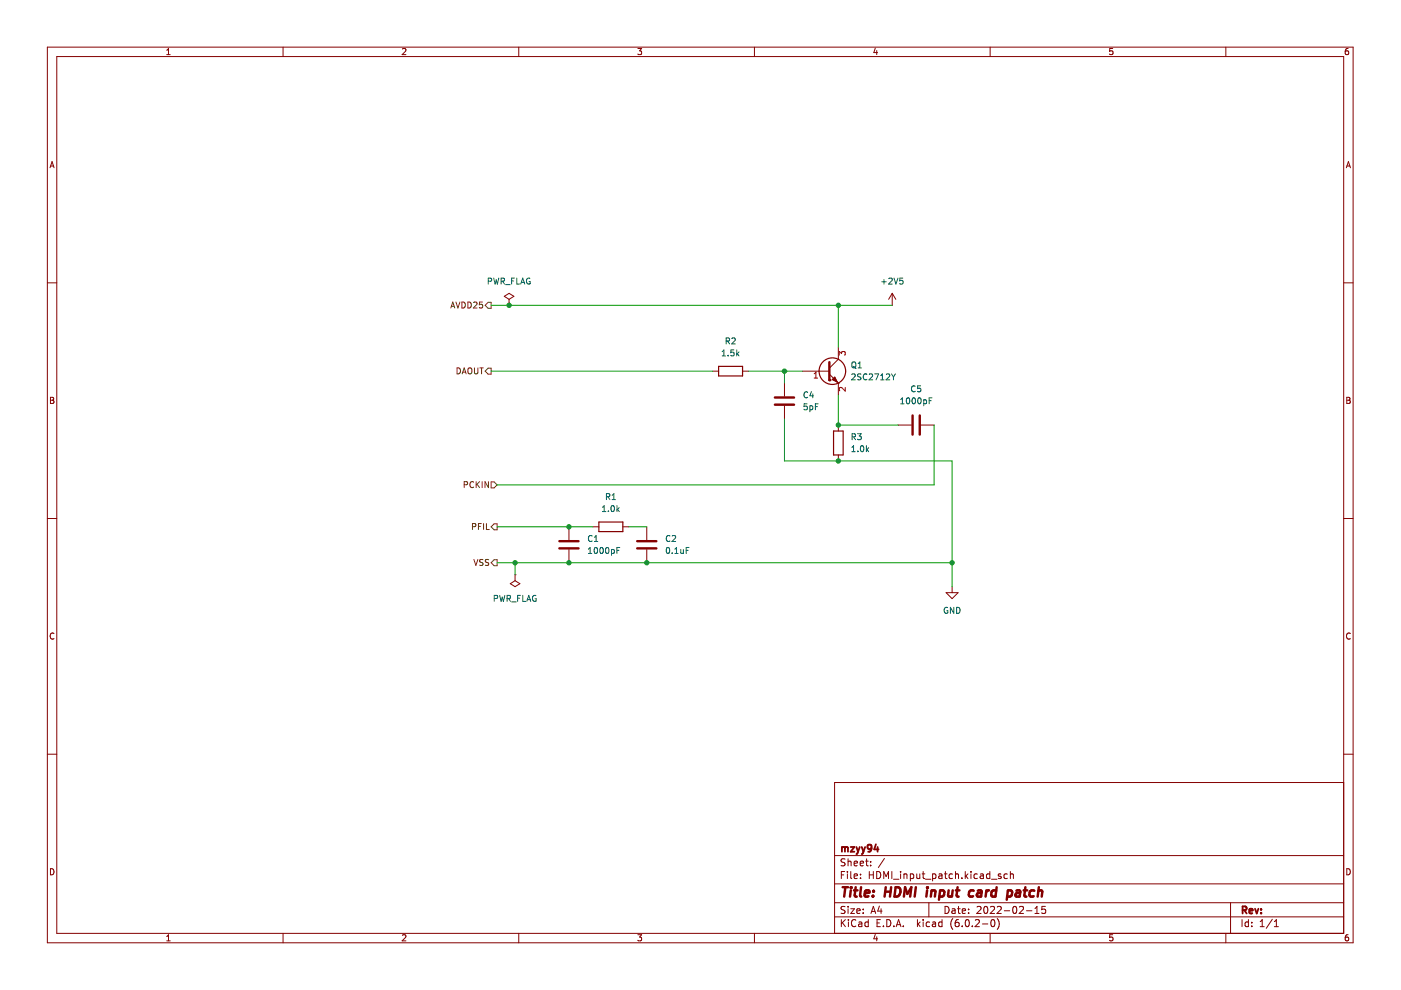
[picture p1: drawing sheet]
<svg xmlns="http://www.w3.org/2000/svg" width="297mm" height="210mm" viewBox="0 0 297 210" stroke-linecap="round" stroke-linejoin="round" font-family="sans-serif">
<path d="M0 0h297v209.9h-297z" fill-rule="evenodd" fill="#fff" stroke="#fff" stroke-width=".21"/>
<g fill="none" stroke="#840000" stroke-width=".21">
<path d="M10 10h276.9v189.9h-276.9zM12 12h272.9v185.9h-272.9zM35.3 11.6h.8M35.3 10.7l.4-.4v1.3M60 10v2M85.3 10.4l.5-.1 .3 .4-.8 .9h.8M110 10v2M135.2 10.3h.8l-.4 .5 .4 .1v.6l-.2 .1-.6-.1M160 10v2M185.6 10.2l-.3 .9h.8M185.9 10.7v.9M209.9 10v2"/>
<path d="M235.9 10.3h-.6l-.1 .6 .7-.1v.7l-.2 .1-.5-.1M259.9 10v2M285.8 10.3h-.3l-.2 .3-.1 .7 .3 .3 .4-.1-.1-.7h-.3l-.3 .2M10.6 35.6l.4-1.3 .5 1.3M10.7 35.2h.6M285.5 35.6l.4-1.3 .4 1.3M285.6 35.2h.6M10 60h2M284.9 60h2M106.9 62.8l1-.6 1.1 .6-1.1 .7zM107.9 64.7h.1M107.9 63.5v1.2"/>
<path d="M151.1 78.7h1.3M157.4 78.7h1.3M175.8 79.3l1.9 1.9M177.7 76.2l-1.9 1.9M189.2 62.2l-.8 1.3M189.2 62.2v2.5M189.2 62.2l.7 1.3M10.7 84.2h.4l.3 .3-.3 .4 .3 .1v.3l-.2 .2h-.5zM10.7 84.9h.4M166.3 81.2v2.8M166.3 86.1v2.7M177.7 81.2h.1"/>
<path d="M177.7 90.1v1.3M177.7 96.5v1.2M190.4 90.1h2.8M195.3 90.1h2.8M285.5 84.2h.5l.2 .3-.2 .4 .2 .1 .1 .3-.3 .2h-.5zM285.5 84.9h.5M10 109.9h2M120.6 111.7v2.8M120.6 116.5v2.8M137.1 111.7v2.8M137.1 116.5v2.8M284.9 109.9h2"/>
<path d="M11.4 134.3a.58 .58 0 0 0-.8 .6 .58 .58 0 0 0 .8 .5M108.2 123.8l1-.7 1 .7-1 .6zM109.2 121.9h.1M109.2 121.9v1.2M200.6 125.7h2.5l-1.2 1.2zM201.9 124.4v1.3M286.3 134.3a.58 .58 0 0 0-.8 .6 .58 .58 0 0 0 .8 .5M10 159.9h2M284.9 159.9h2M284.9 165.9h-108v32M10.7 184.2a.66 .66 0 0 1 .7 .6 .66 .66 0 0 1-.7 .7zM35.3 198.6l.4-.4v1.3"/>
<path d="M35.3 199.5h.8M60 197.9v2M85.3 198.3l.5-.1 .3 .4-.8 .9h.8M110 197.9v2M135.2 198.2h.8l-.4 .5 .4 .1v.6l-.2 .1-.6-.1M160 197.9v2M176.9 194.4h108M176.9 191.4h108M176.9 187.4h108M176.9 181.4h108M178.4 195v1.5M178.4 185.5h.5"/>
<path d="M178.6 195.6l.6 .9M179.1 184.8h-.7v1.5M179.2 192.2h-.6l-.2 .1v.4l.6 .3 .2 .4-.3 .3-.6-.1M179.2 182.2l-.6-.1-.2 .1v.5l.6 .2 .2 .4-.3 .3-.6-.1M179.2 195l-.8 .8M179.7 184.8v.1M179.7 185.3v1M179.8 182.1v1.5M179.8 192.2v.1M179.8 192.7v1M179.8 182.7l.2-.1 .4 .1 .1 .9M179.9 195v.1"/>
<path d="M179.9 195.5v1M180.4 192.7h.8l-.8 1h.8M180.4 184.8v1.3l.2 .2M181.1 185.8l.7-.2-.1-.2-.4-.1-.2 .2 .1 .7h.5M181.1 183.1l.7-.2-.1-.2-.4-.1-.2 .2 .1 .7h.5M181.5 195.1a.71 .71 0 0 0-1 .5 .71 .71 0 0 0 .7 .9l.3-.2M181.7 193.2l.7-.2-.1-.3h-.4l-.2 .2v.7h.6M182.1 195.5h.6v1M182.4 183.1l.7-.2-.1-.2-.4-.1-.2 .2v.7h.6M182.4 186.1v.2M182.4 185.4v.1M182.7 195.8l-.5 .1-.2 .2 .2 .4 .5-.1"/>
<path d="M183 193.5v.2M183 192.7v.2M183.5 182.6h.6M183.7 182.1v1.3l.4 .2M184.1 195.5h-.4l-.3 .3 .1 .6h.6M184.1 195v1.5M184.3 185.5h.9M184.3 184.8v1.5M184.6 183.4v.2M184.6 182.7v.1M184.7 193.7l.5-1.5 .5 1.5M184.8 193.2h.7"/>
<path d="M185.2 184.8v1.5M185.6 198.1l-.3 .9h.8M185.9 184.8a.76 .76 0 0 1 .8 .7 .76 .76 0 0 1-.8 .8zM185.9 198.6v.9M185.9 195.7h.5M186.4 192.1l-.3 1.1h.9M186.7 195h-.8v1.5h.8M186.8 192.7v1M187.3 196.3v.2M187.4 186.3v-1.5l.5 1.1 .5-1.1v1.5M187.5 182l-1.3 1.9M188 195a.76 .76 0 0 1 .9 .7 .76 .76 0 0 1-.9 .8z"/>
<path d="M189.1 184.8v1.5M189.4 186.4h1.2M189.5 196.3v.2M190 196.5l.5-1.5 .5 1.5M190.2 196h.7M190.9 184.8v.1M190.9 185.3v1M191.5 196.3v.2M191.7 185.4l.2-.1 .3 .1 .1 .9M191.7 185.3v1M193 185.4l.4-.1 .3 .3-.1 .6h-.6M193 185.3v1.5"/>
<path d="M194.4 185.3v.9l.4 .1 .2-.2M194.5 195v1.5M194.7 195.9l.4 .6M195 185.3v1M195.1 195.5l-.6 .5M195.5 185.3h.6M195.7 184.8v1.3l.4 .2M195.7 195v.1M195.7 195.5v1M196.2 186.4h1.2M196.9 191.4v3M197.1 195.5h-.4l-.3 .3 .1 .6h.6"/>
<path d="M197.7 195.5h.6l.1 1M197.7 185.4l.5-.1 .2 .3-.1 .6h-.6M197.7 185.3v1.5M198.4 195.8l-.5 .1-.2 .2 .2 .4 .5-.1M199.1 185.4h.6v.9M199.7 195.5h-.4l-.3 .3 .2 .6h.5M199.7 195v1.5M199.7 185.6l-.5 .1-.2 .2 .2 .4 .5-.1M200.2 185.3h.6M200.4 192.2a.76 .76 0 0 1 .8 .7 .76 .76 0 0 1-.8 .8zM200.4 184.8v1.3l.4 .2M201.9 192.7h.5l.1 1"/>
<path d="M201.9 185.4l-.4-.1-.3 .3 .2 .6h.5M202 194.8a1.72 1.72 0 0 0 0 2.2M202.5 193l-.5 .1-.2 .2 .2 .4 .5-.1M202.6 185.4l.2-.1 .4 .1v.9M202.6 184.8v1.5M203 192.7h.6M203.2 192.2v1.3l.4 .2M203.2 195h-.4a1.01 1.01 0 0 0 0 1.5l.5-.2 .1-.5-.3-.3-.4 .1-.2 .2M203.9 186.1v.2M204 193.2l.7-.2v-.3h-.5l-.2 .2 .1 .7h.6M204 196.3v.2M204.7 184.8v1.5"/>
<path d="M204.8 195.1l.2-.1a.8 .8 0 0 1 .5 .7 .8 .8 0 0 1-.5 .8l-.3-.6zM204.8 185.7l.4 .6M205.2 185.3l-.5 .6M205.4 193.5v.2M205.4 192.7v.2M205.9 184.8v.1M205.9 185.3v1M206.2 196.3v.2M206.8 195.1l.6-.1 .2 .4-.9 1.1h.9M207.1 192.3l.6-.1 .3 .4-.9 1.1h.9M207.2 185.4l-.4-.1-.3 .3 .2 .6h.5M207.9 185.4h.5l.1 .9"/>
<path d="M208.3 195.9h1.1M208.5 185.6l-.5 .1-.2 .2 .2 .4 .5-.1M208.7 192.3l.2-.1a.8 .8 0 0 1 .6 .7 .8 .8 0 0 1-.6 .8l-.3-.6zM209.9 185.4l-.5-.1-.3 .3 .2 .6h.6M209.9 184.8v1.5M209.9 197.9v2M210 192.3l.6-.1 .3 .4-1 1.1h1M210.2 195.1l.2-.1a.8 .8 0 0 1 .6 .7 .8 .8 0 0 1-.6 .8l-.3-.6zM210.2 186.4h1.2M211.4 192.3l.6-.1 .3 .4-.9 1.1h.9M211.4 194.8a1.72 1.72 0 0 1 0 2.2M212.2 185.4l-.3-.1-.3 .2 .1 .2 .5 .2v.3h-.6"/>
<path d="M212.9 193.1h1.2M213.6 185.4l-.5-.1-.2 .3 .1 .6h.6M214.2 185.4l.2-.1 .4 .1 .1 .9M214.2 184.8v1.5M214.9 192.3l.2-.1a.8 .8 0 0 1 .5 .7 .8 .8 0 0 1-.5 .8l-.4-.6zM216.1 192.3l.6-.1 .3 .4-.9 1.1h.9M217.6 193.1h1.2M219.4 193.7h.9M219.4 192.6l.5-.4v1.5M221.6 192.2h-.7v.7l.2-.2 .5 .1 .1 .2-.1 .5-.2 .2-.5-.2M235.9 198.2h-.6l-.1 .6 .7-.1v.7l-.2 .1-.5-.1M259.9 197.9v2"/>
<path d="M260.9 191.4v6.5M263.3 195v1.5M264.7 195.5h-.4l-.3 .3 .1 .6h.6M264.7 195v1.5M265.4 196.3v.2M265.4 195.5v.2M267.2 196.5h.8M267.2 195.4l.4-.4v1.5M269.8 194.9l-1.3 1.9M270.2 196.5h.8M270.2 195.4l.4-.4v1.5M285.5 184.2a.66 .66 0 0 1 .8 .6 .66 .66 0 0 1-.8 .7z"/>
<path d="M285.8 198.2h-.3l-.2 .3-.1 .7 .3 .3 .4-.1-.1-.7h-.3l-.3 .2"/>
</g>
<g fill="none" stroke="#840000" stroke-width=".39">
<path d="M178.5 179.6v1M178.5 179.7l.4-.1 .2 .2M179.1 179.8l.3-.2 .3 .1 .1 .9M179.1 179.8v.8M180.4 179.6h.7l-.7 1h.7M181.6 179.6l.3 1M182.3 179.6l-.4 1M182.7 179.6l.4 1M183.4 179.6l-.3 1M184.8 179.7l-.3 .3-.4-.1-.2-.2v-.3l.3-.3h.3l.3 .3a1 1 0 0 1-.4 1.2h-.3M185.7 179l-.3 1.1h.9M186.1 179.6v1"/>
<path d="M181.9 180.6l-.3 .5M183.1 180.6l-.4 .5M263.5 193l.7-.1 .1-.2-.1-.4-.7-.1v1.5M263.8 193l.5 .7M264.9 193.2l.7-.2-.1-.3h-.4l-.2 .2 .1 .7h.5M266.1 192.7l.3 1 .4-1M267.4 193.5v.2M267.4 192.7v.2"/>
</g>
<g fill="none" stroke="#840000" stroke-width=".52">
<path d="M178.7 188.1h1.1M179.2 188.1l-.2 2M180.4 188.8l-.2 1.3M180.5 188.1l-.1 .2M181.1 188.8h.7M181.4 188.1l-.2 1.7 .1 .2 .3 .1M182.6 188.1l-.3 1.7 .3 .3M183.3 189.4l1-.2v-.3l-.6-.1-.3 .3v.9h.7M185.1 189.9v.2M185.2 188.9v.2M187.7 189.1h1.1M187.8 188.1l-.3 2"/>
<path d="M188.9 188.1l-.2 2M189.9 188.1a.96 .96 0 0 1 1 .6 .96 .96 0 0 1-.3 1.1l-.5 .3h-.5zM191.6 190.1l.3-2 .5 1.4 .8-1.4-.2 2M194.2 188.1l-.3 2M196.6 188.8l-.2 1.3M196.6 188.1v.2M197.5 189l.3-.2 .5 .1-.1 1.2M197.5 188.8l-.1 1.3M199.3 188.9h.8l.1 .3v.5a.66 .66 0 0 1-1 .3M199.3 188.8l-.2 2M201.1 188.8v1.2l.4 .1 .3-.2M202 188.8l-.2 1.3"/>
<path d="M202.7 188.8h.7M203 188.1l-.2 1.7 .1 .2 .4 .1M206.5 188.9a.66 .66 0 0 0-1 .3l-.1 .5 .1 .3h.8M207.3 188.9h.8l-.1 1.2M208.1 189.2l-.7 .1a.4 .4 0 0 0-.3 .4 .4 .4 0 0 0 .2 .4l.7-.1M209.1 188.8l-.1 1.3M209.7 188.8l-.4 .1-.2 .3M211.2 188.9a.66 .66 0 0 0-1 .3v.5l.1 .3h.8M211.3 188.1l-.2 2M213.7 188.9h.7l.2 .3-.1 .5a.66 .66 0 0 1-1 .3M213.7 188.8l-.3 2M215.5 188.9h.8l-.1 1.2"/>
<path d="M216.3 189.2l-.7 .1a.4 .4 0 0 0-.3 .4 .4 .4 0 0 0 .2 .4l.7-.1M217 188.8h.8M217.4 188.1l-.2 1.7 .1 .2 .3 .1M219.3 188.9a.66 .66 0 0 0-1 .3l-.1 .5 .2 .3h.8M220.1 189l.4-.2 .4 .1v1.2M220.3 188.1l-.3 2"/>
</g>
<path d="M175.8 76.8v3.8M164.3 85.8h4.1M164.3 84.3h4.1M193.5 88.1v4M195 88.1v4M118.6 116.3h4.1M118.6 114.7h4.1M135.1 116.3h4.1M135.1 114.7h4.1" fill="none" stroke="#840000" stroke-width=".51"/>
<g fill="none" stroke="#006464" stroke-width=".21">
<path d="M103.5 59.6h.6l.1-.5-.7-.1v1.2M104.7 59l.3 1.2 .2-.9 .3 .9 .3-1.2M106.2 59.6h.6l.1-.5-.7-.1v1.2M106.5 59.6l.5 .6M108.5 59.6h.4M109.1 59h-.6v1.2M109.6 59v1.2h.6M110.5 59.9h.6M112.3 59a.58 .58 0 0 0-.7 .6 .58 .58 0 0 0 .8 .5v-.4h-.2M186.9 59.7h1M187.4 59.3v.9M188.4 59.1l.5-.1 .3 .3-.8 .9h.8"/>
<path d="M189.5 59l.5 1.2 .4-1.2M191.4 59h-.6l-.1 .6 .6-.1 .1 .6-.2 .1-.5-.1M107.2 60.4h1M110.4 60.2l.4-1.2 .5 1.2M153.1 75.5h.7M153.1 74.6l.4-.4v1.3M154 72.3h.6v-.5l-.6-.1v1.2M154.3 72.3l.4 .6M154.4 75.3v.2M155.2 71.8l.5-.1 .2 .3-.8 .9h.8M155.6 74.2h-.6l-.1 .6 .6-.1 .1 .6-.2 .2-.5-.2M156.2 74.2v1.3"/>
<path d="M156.3 75l.4 .5M156.7 74.6l-.5 .5M171.1 85.6h-.6v.6h.6v.6l-.2 .1-.4-.1M171.2 83.2a.56 .56 0 0 0-.8 .5 .56 .56 0 0 0 .8 .5M171.7 86.1l.4-.1 .2 .3-.1 .5h-.5M171.7 86v1.3M172 83l-.3 .9h.8M172.3 83.5v.8M172.9 86.2h.4M173.5 85.6h-.6v1.3M180.6 95.8h.7M180.6 94.9l.4-.4v1.3"/>
<path d="M180.7 92.6h.6v-.5l-.6-.1v1.2M181 92.6l.4 .6M181.8 92h.8l-.4 .4 .3 .2v.5l-.1 .1-.6-.1M181.9 95.6v.2M182.5 94.6l.2-.1a.68 .68 0 0 1 .5 .6 .68 .68 0 0 1-.5 .7l-.3-.5zM183.7 94.5v1.3M183.8 95.3l.4 .5M184.2 94.9l-.5 .5M191 85.6h.7M191 84.7l.3-.4v1.3M192.3 84.5l.2-.2a.68 .68 0 0 1 .4 .7 .68 .68 0 0 1-.4 .6l-.3-.5zM193.5 84.5l.2-.2a.68 .68 0 0 1 .4 .7 .68 .68 0 0 1-.4 .6l-.3-.5z"/>
<path d="M194 81.9a.56 .56 0 0 0-.8 .5 .56 .56 0 0 0 .8 .6M194.7 84.5l.2-.2a.68 .68 0 0 1 .4 .7 .68 .68 0 0 1-.4 .6l-.3-.5zM195.2 81.8h-.6l-.1 .6h.6l.1 .6-.2 .1-.5-.1M195.8 84.8h.4l.3 .2-.2 .6h-.5M195.8 84.8v1.2M197 85h.4M197.6 84.3h-.6v1.3M124.8 117.3h.7M124.8 116.4l.3-.3v1.2M125.5 113.7a.56 .56 0 0 0-.8 .5 .56 .56 0 0 0 .8 .5M126 114.8h.8M126 113.9l.4-.4v1.3"/>
<path d="M126.1 116.2l.2-.1a.68 .68 0 0 1 .4 .6 .68 .68 0 0 1-.4 .6l-.3-.4zM127.3 116.2l.2-.1a.68 .68 0 0 1 .4 .6 .68 .68 0 0 1-.4 .6l-.3-.4zM128.5 116.2l.2-.1a.68 .68 0 0 1 .4 .6 .68 .68 0 0 1-.4 .6l-.3-.4zM129.7 116.6l.3-.1 .3 .2-.2 .6h-.4M129.7 116.5v1.3M130.8 116.7h.4M131.4 116.1h-.6v1.2M141.4 116.2l.2-.1a.68 .68 0 0 1 .4 .6 .68 .68 0 0 1-.4 .6l-.3-.4zM142 113.7a.56 .56 0 0 0-.8 .5 .56 .56 0 0 0 .8 .5M142.5 113.7l.5-.2 .3 .4-.8 .9h.8M142.5 117.2v.1M143.1 117.3h.7"/>
<path d="M143.1 116.4l.3-.3v1.2M144.3 116.5l.1 .8 .5-.1M144.9 116.5v.8M145.5 116.7h.4M146.1 116.1h-.6v1.2M104.8 126.9l.6-.1 .1-.4-.7-.2v1.3M105.9 126.2l.3 1.3 .3-.9 .2 .9 .3-1.3M107.5 126.9l.6-.1 .1-.4-.7-.2v1.3M107.8 126.9l.4 .6M108.5 127.6h.9M109.7 126.8h.5M110.4 126.2h-.7v1.3"/>
<path d="M110.8 126.2v1.3h.6M111.7 127.5l.4-1.3 .4 1.3M111.8 127.1h.6M113.6 126.3a.58 .58 0 0 0-.7 .6 .58 .58 0 0 0 .8 .5v-.4h-.3M200.9 128.8a.58 .58 0 0 0-.7 .6 .58 .58 0 0 0 .8 .5v-.4h-.3M202.2 128.8v1.2l-.7-1.2v1.2M202.8 128.8a.64 .64 0 0 1 .8 .6 .64 .64 0 0 1-.8 .6z"/>
</g>
<path d="M152.4 77.7h5v2h-5zM176.7 91.4h2.1v5.1h-2.1z" fill="none" stroke="#840000" stroke-width=".25"/>
<circle cx="175.8" cy="80.6" r=".25" fill="#840000"/>
<path d="M176.5 80.5l.5-.5 .5 1z" fill-rule="evenodd" fill="#840000" stroke="#840000" stroke-width=".21"/>
<path d="M170.1 78.7h5.7M177 80l.5 1-1-.5zM177.7 73.6v2.6M176.5 80.5h.1M177.7 81.2v2.6M125.7 111.7h1.3M132.1 111.7h1.2" fill="none" stroke="#840000" stroke-width=".21"/>
<g fill="none" stroke="#840000" stroke-width=".25">
<path d="M127 110.7h5.1v2h-5.1z"/>
<circle cx="176.5" cy="78.7" r="2.82"/>
</g>
<path d="M172.6 79.3l.4-.4v1.3M177.9 75.3v-.8l.5 .4 .1-.3h.6l.1 .2-.1 .5M172.6 80.2h.7M179.2 82.1v.8l-.9-.8-.4 .3 .2 .5" fill="none" stroke="#a90000" stroke-width=".21"/>
<g fill="none" stroke="#006464" stroke-width=".21">
<path d="M180.6 79.4l.5-.1 .2 .3-.8 .9h.8M180.7 76.9l.2-.2a.43 .43 0 0 1 .6 .5v.4a.42 .42 0 0 1-.5 .4 .42 .42 0 0 1-.4-.4zM180.8 77.7l.7 .4M181.9 78h.8M181.9 77.1l.4-.4v1.3M182.5 79.3h-.4l-.3 .2 .1 .3 .6 .3v.3l-.7 .1M183.8 79.4a.56 .56 0 0 0-.8 .5 .56 .56 0 0 0 .8 .5M184.3 79.4l.5-.1 .2 .3-.8 .9h.8M185.4 79.3h.9l-.6 1.2M186.7 79.6l.4-.3v1.2M187.9 79.4l.5-.1 .2 .3-.7 .9h.7M189 79.3l.4 .6"/>
<path d="M189.4 79.9v.6M189.9 79.3l-.5 .6M186.7 80.5h.7M127.7 108.5h.8M127.7 107.6l.4-.4v1.3M128.6 105.3h.6v-.5l-.6-.1v1.2M128.9 105.3l.4 .6M129 108.3v.2M129.7 107.3l.1-.1a.68 .68 0 0 1 .5 .6 .68 .68 0 0 1-.5 .7l-.3-.5zM129.8 105.9h.7M129.8 105l.3-.3v1.2M130.8 107.2v1.3"/>
<path d="M130.9 108l.4 .5M131.3 107.6l-.5 .5"/>
</g>
<g fill="none" stroke="#725600" stroke-width=".21">
<path d="M95.6 65.3l.4-1.3 .4 1.3M95.7 64.9h.6M96.7 64l.4 1.3 .4-1.3M96.9 78a.64 .64 0 0 1 .7 .6 .64 .64 0 0 1-.7 .7zM97.9 64a.64 .64 0 0 1 .8 .7 .64 .64 0 0 1-.8 .6zM98 79.3l.4-1.3 .4 1.3M98.1 78.9h.6M99.2 64a.64 .64 0 0 1 .7 .7 .64 .64 0 0 1-.7 .6zM99.3 78.2l.2-.2a.43 .43 0 0 1 .5 .4v.4a.42 .42 0 0 1-.4 .5 .42 .42 0 0 1-.4-.5zM100.4 64.2l.5-.2 .2 .4-.7 .9h.7M100.6 78v1l.2 .3h.3l.2-.3v-1M101.7 78h.8"/>
<path d="M102.1 78v1.3M102.3 64h-.6l-.1 .6h.6l.1 .6-.2 .1-.5-.1M102.9 64.7l.6-.6h.6v1.3h-.6zM102.9 78.7l.6-.6h.6v1.2h-.6zM98.4 102.8l.6-.1 .1-.5-.7-.1v1.3M100.2 111.7l.6-.1v-.5l-.6-.1v1.3M100.4 102.2a.56 .56 0 0 0-.8 .6 .56 .56 0 0 0 .8 .5M100.5 118.6l.4 1.3 .4-1.3M101 102.1v1.3M101.1 102.7l.6 .7M101.4 111.6h.5M101.7 102.1l-.7 .7"/>
<path d="M102 111h-.6v1.3M102.2 102.1v1.3M102.4 118.7h-.7v.4l.6 .2 .1 .3-.2 .3-.5-.1M102.5 111v1.3M103.1 111v1.3h.6M103.6 102.1v1.3l-.8-1.3v1.3M103.6 118.7l-.5-.1-.2 .3 .1 .3 .6 .2v.4h-.7M104.1 102.2h.7l.6 .6-.6 .6h-.7zM104.1 119.3l.7-.6h.6v1.2h-.6zM104.8 111.1h.6v1.2h-.6l-.7-.6z"/>
</g>
<path d="M104.1 64.7h85.1M104.1 78.7h47M158.7 78.7h11.4M166.3 78.7v2.5M177.7 64.7v8.9M166.3 88.8v8.9h35.6v26.7M177.7 83.8v6.3h12.7M198.1 90.1v12.7h-92.7M105.4 111.7h20.3M105.4 119.3h96.5M109.2 119.3v2.6M133.3 111.7h3.8" fill="none" stroke="#009600" stroke-width=".21"/>
<g fill="#009600" stroke="#009600" stroke-width=".21">
<circle cx="201.9" cy="119.3" r=".46"/>
<circle cx="109.2" cy="119.3" r=".46"/>
<circle cx="120.6" cy="111.7" r=".46"/>
<circle cx="166.3" cy="78.7" r=".46"/>
<circle cx="177.7" cy="64.7" r=".46"/>
<circle cx="120.6" cy="119.3" r=".46"/>
<circle cx="137.1" cy="119.3" r=".46"/>
<circle cx="107.9" cy="64.7" r=".46"/>
<circle cx="177.7" cy="97.7" r=".46"/>
<circle cx="177.7" cy="90.1" r=".46"/>
</g>
</svg>
